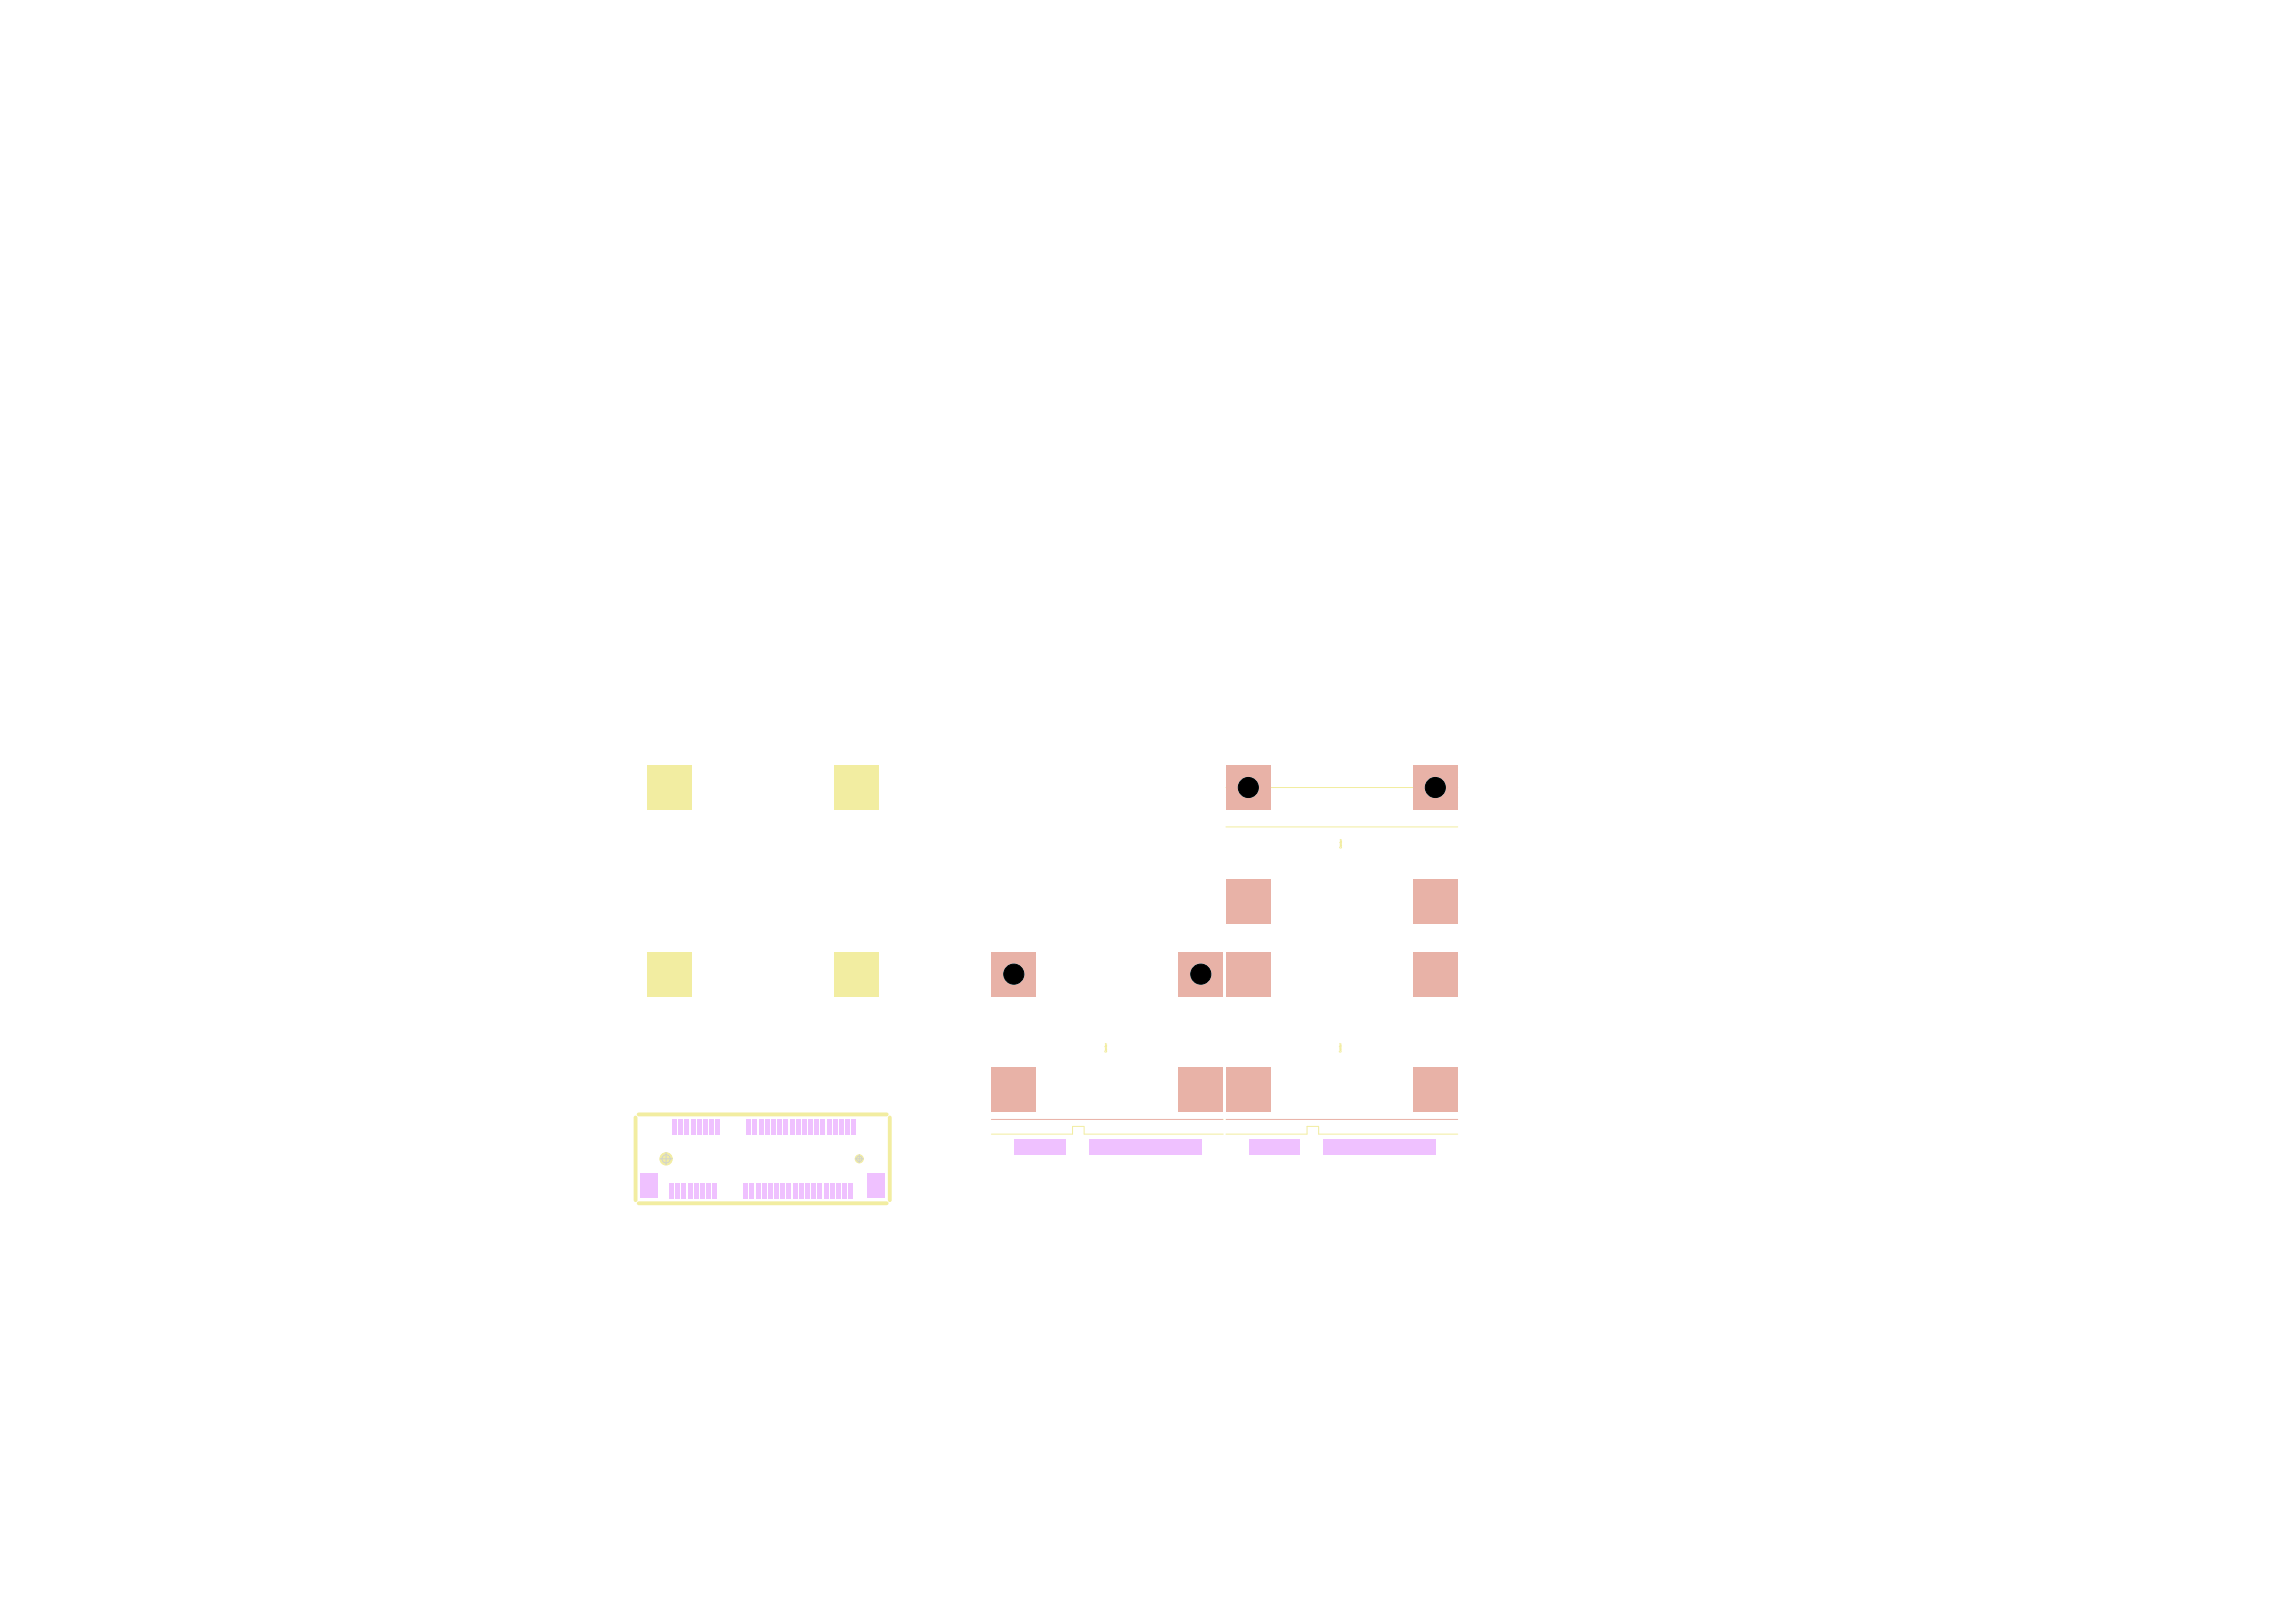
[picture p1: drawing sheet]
<svg xmlns="http://www.w3.org/2000/svg" width="297mm" height="210mm" viewBox="0 0 297 210" stroke-linecap="round" stroke-linejoin="round" font-family="sans-serif">
<defs><g id="words">
<g font-size=".3" fill="#f2eda1">
<text x="173.7" y="109.8" transform="rotate(-90 173.7 109.8)">Center</text>
<text x="143.3" y="136.2" transform="rotate(-90 143.3 136.2)">Center</text>
<text x="173.6" y="136.2" transform="rotate(-90 173.6 136.2)">Center</text>
</g>
</g></defs>
<g fill="#c83434">
<path d="M131.3 147.4h.6v2h-.6z"/>
<path d="M132.1 147.4h.6v2h-.6z"/>
<path d="M132.9 147.4h.6v2h-.6z"/>
<path d="M133.7 147.4h.6v2h-.6z"/>
<path d="M134.5 147.4h.6v2h-.6z"/>
<path d="M135.3 147.4h.6v2h-.6z"/>
<path d="M136.1 147.4h.6v2h-.6z"/>
<path d="M136.9 147.4h.6v2h-.6z"/>
<path d="M140.9 147.4h.6v2h-.6z"/>
<path d="M141.7 147.4h.6v2h-.6z"/>
<path d="M142.5 147.4h.6v2h-.6z"/>
<path d="M143.3 147.4h.6v2h-.6z"/>
<path d="M144.1 147.4h.6v2h-.6z"/>
<path d="M144.9 147.4h.6v2h-.6z"/>
<path d="M145.7 147.4h.6v2h-.6z"/>
<path d="M146.5 147.4h.6v2h-.6z"/>
<path d="M147.3 147.4h.6v2h-.6z"/>
<path d="M148.1 147.4h.6v2h-.6z"/>
<path d="M148.9 147.4h.6v2h-.6z"/>
<path d="M149.7 147.4h.6v2h-.6z"/>
<path d="M150.5 147.4h.6v2h-.6z"/>
<path d="M151.3 147.4h.6v2h-.6z"/>
<path d="M152.1 147.4h.6v2h-.6z"/>
<path d="M152.9 147.4h.6v2h-.6z"/>
<path d="M153.7 147.4h.6v2h-.6z"/>
<path d="M154.5 147.4h.6v2h-.6z"/>
<path d="M161.6 147.4h.6v2h-.6z"/>
<path d="M162.4 147.4h.6v2h-.6z"/>
<path d="M163.2 147.4h.6v2h-.6z"/>
<path d="M164 147.4h.7v2h-.7z"/>
<path d="M164.8 147.4h.7v2h-.7z"/>
<path d="M165.6 147.4h.7v2h-.7z"/>
<path d="M166.4 147.4h.7v2h-.7z"/>
<path d="M167.2 147.4h.7v2h-.7z"/>
<path d="M171.2 147.4h.6v2h-.6z"/>
<path d="M172 147.4h.6v2h-.6z"/>
<path d="M172.8 147.4h.6v2h-.6z"/>
<path d="M173.6 147.4h.6v2h-.6z"/>
<path d="M174.4 147.4h.6v2h-.6z"/>
<path d="M175.2 147.4h.6v2h-.6z"/>
<path d="M176 147.4h.6v2h-.6z"/>
<path d="M176.8 147.4h.6v2h-.6z"/>
<path d="M177.6 147.4h.6v2h-.6z"/>
<path d="M178.4 147.4h.6v2h-.6z"/>
<path d="M179.2 147.4h.6v2h-.6z"/>
<path d="M180.1 147.4h.5v2h-.5z"/>
<path d="M180.9 147.4h.5v2h-.5z"/>
<path d="M181.7 147.4h.5v2h-.5z"/>
<path d="M182.5 147.4h.5v2h-.5z"/>
<path d="M183.3 147.4h.5v2h-.5z"/>
<path d="M184.1 147.4h.5v2h-.5z"/>
<path d="M184.9 147.4h.6v2h-.6z"/>
<path d="M82.9 151.9h2.3v3.2h-2.3z"/>
<path d="M112.2 151.9h2.3v3.2h-2.3z"/>
<path d="M86.6 153.1h.6v2h-.6z"/>
<path d="M87 144.9h.6v2h-.6z"/>
<path d="M87.4 153.1h.6v2h-.6z"/>
<path d="M87.8 144.9h.6v2h-.6z"/>
<path d="M88.2 153.1h.6v2h-.6z"/>
<path d="M88.6 144.9h.6v2h-.6z"/>
<path d="M89 153.1h.6v2h-.6z"/>
<path d="M89.4 144.9h.6v2h-.6z"/>
<path d="M89.8 153.1h.6v2h-.6z"/>
<path d="M90.2 144.9h.6v2h-.6z"/>
<path d="M90.6 153.1h.6v2h-.6z"/>
<path d="M91 144.9h.6v2h-.6z"/>
<path d="M91.4 153.1h.6v2h-.6z"/>
<path d="M91.8 144.9h.6v2h-.6z"/>
<path d="M92.2 153.1h.6v2h-.6z"/>
<path d="M92.6 144.9h.6v2h-.6z"/>
<path d="M96.2 153.1h.6v2h-.6z"/>
<path d="M96.6 144.9h.6v2h-.6z"/>
<path d="M97 153.1h.6v2h-.6z"/>
<path d="M97.4 144.9h.6v2h-.6z"/>
<path d="M97.8 153.1h.6v2h-.6z"/>
<path d="M98.2 144.9h.6v2h-.6z"/>
<path d="M98.6 153.1h.6v2h-.6z"/>
<path d="M99 144.9h.6v2h-.6z"/>
<path d="M99.4 153.1h.6v2h-.6z"/>
<path d="M99.8 144.9h.6v2h-.6z"/>
<path d="M100.2 153.1h.6v2h-.6z"/>
<path d="M100.6 144.9h.6v2h-.6z"/>
<path d="M101 153.1h.6v2h-.6z"/>
<path d="M101.4 144.9h.6v2h-.6z"/>
<path d="M101.8 153.1h.6v2h-.6z"/>
<path d="M102.2 144.9h.6v2h-.6z"/>
<path d="M102.6 153.1h.6v2h-.6z"/>
<path d="M103 144.9h.6v2h-.6z"/>
<path d="M103.4 153.1h.6v2h-.6z"/>
<path d="M103.8 144.9h.6v2h-.6z"/>
<path d="M104.2 153.1h.6v2h-.6z"/>
<path d="M104.6 144.9h.6v2h-.6z"/>
<path d="M105 153.1h.6v2h-.6z"/>
<path d="M105.4 144.9h.6v2h-.6z"/>
<path d="M105.8 153.1h.6v2h-.6z"/>
<path d="M106.2 144.9h.6v2h-.6z"/>
<path d="M106.6 153.1h.6v2h-.6z"/>
<path d="M107 144.9h.6v2h-.6z"/>
<path d="M107.4 153.1h.6v2h-.6z"/>
<path d="M107.8 144.9h.6v2h-.6z"/>
<path d="M108.2 153.1h.6v2h-.6z"/>
<path d="M108.6 144.9h.6v2h-.6z"/>
<path d="M109 153.1h.6v2h-.6z"/>
<path d="M109.4 144.9h.6v2h-.6z"/>
<path d="M109.8 153.1h.6v2h-.6z"/>
<path d="M110.2 144.9h.6v2h-.6z"/>
</g>
<g fill="#4d7fc4">
<path d="M131.7 147.4h.6v2h-.6z"/>
<path d="M132.5 147.4h.6v2h-.6z"/>
<path d="M133.3 147.4h.6v2h-.6z"/>
<path d="M134.1 147.4h.6v2h-.6z"/>
<path d="M134.9 147.4h.6v2h-.6z"/>
<path d="M135.7 147.4h.6v2h-.6z"/>
<path d="M136.5 147.4h.6v2h-.6z"/>
<path d="M137.3 147.4h.6v2h-.6z"/>
<path d="M141.3 147.4h.6v2h-.6z"/>
<path d="M142.1 147.4h.6v2h-.6z"/>
<path d="M142.9 147.4h.6v2h-.6z"/>
<path d="M143.7 147.4h.6v2h-.6z"/>
<path d="M144.5 147.4h.6v2h-.6z"/>
<path d="M145.3 147.4h.6v2h-.6z"/>
<path d="M146.1 147.4h.6v2h-.6z"/>
<path d="M146.9 147.4h.6v2h-.6z"/>
<path d="M147.7 147.4h.6v2h-.6z"/>
<path d="M148.5 147.4h.6v2h-.6z"/>
<path d="M149.3 147.4h.6v2h-.6z"/>
<path d="M150.1 147.4h.6v2h-.6z"/>
<path d="M150.9 147.4h.6v2h-.6z"/>
<path d="M151.7 147.4h.6v2h-.6z"/>
<path d="M152.5 147.4h.6v2h-.6z"/>
<path d="M153.3 147.4h.6v2h-.6z"/>
<path d="M154.1 147.4h.6v2h-.6z"/>
<path d="M154.9 147.4h.6v2h-.6z"/>
<path d="M162 147.4h.6v2h-.6z"/>
<path d="M162.8 147.4h.6v2h-.6z"/>
<path d="M163.6 147.4h.7v2h-.7z"/>
<path d="M164.4 147.4h.7v2h-.7z"/>
<path d="M165.2 147.4h.7v2h-.7z"/>
<path d="M166 147.4h.6v2h-.6z"/>
<path d="M166.8 147.4h.6v2h-.6z"/>
<path d="M167.6 147.4h.6v2h-.6z"/>
<path d="M171.7 147.4h.5v2h-.5z"/>
<path d="M172.5 147.4h.5v2h-.5z"/>
<path d="M173.3 147.4h.5v2h-.5z"/>
<path d="M174.1 147.4h.6v2h-.6z"/>
<path d="M174.9 147.4h.6v2h-.6z"/>
<path d="M175.7 147.4h.6v2h-.6z"/>
<path d="M176.5 147.4h.6v2h-.6z"/>
<path d="M177.2 147.4h.7v2h-.7z"/>
<path d="M178 147.4h.7v2h-.7z"/>
<path d="M178.8 147.4h.7v2h-.7z"/>
<path d="M179.6 147.4h.7v2h-.7z"/>
<path d="M180.4 147.4h.7v2h-.7z"/>
<path d="M181.2 147.4h.6v2h-.6z"/>
<path d="M182 147.4h.6v2h-.6z"/>
<path d="M182.8 147.4h.6v2h-.6z"/>
<path d="M183.6 147.4h.6v2h-.6z"/>
<path d="M184.4 147.4h.6v2h-.6z"/>
<path d="M185.2 147.4h.6v2h-.6z"/>
</g>
<path d="M158.6 101.9h30.1M158.6 107h30.1M140.3 145.8v1h18M140.3 145.8h-1.5v1h-10.5M170.6 145.8h-1.5v1h-10.5M170.6 145.8v1h18.1" fill="none" stroke="#f2eda1" stroke-width=".13"/>
<path d="M82.3 144.6v10.7M82.6 155.7h32.1M82.6 144.2h32.1M115.1 144.6v10.7" fill="none" stroke="#f2eda1" stroke-width=".5"/>
<g fill="#f2eda1" stroke="#f2eda1" stroke-width=".13">
<circle cx="131.2" cy="126" r="1.3"/>
<circle cx="155.4" cy="126" r="1.3"/>
<circle cx="161.6" cy="101.9" r="1.3"/>
<circle cx="185.7" cy="101.9" r="1.3"/>
<circle cx="111.2" cy="149.9" r=".53"/>
<circle cx="86.2" cy="149.9" r=".8"/>
</g>
<g fill="#f2eda1">
<path d="M83.7 123.2h5.8v5.8h-5.8z"/>
<path d="M83.7 99h5.8v5.8h-5.8z"/>
<path d="M107.9 99h5.8v5.8h-5.8z"/>
<path d="M107.9 123.2h5.8v5.8h-5.8z"/>
</g>
<path d="M128.3 144.9h30M158.6 144.9h30.1" fill="none" stroke="#e8b2a7" stroke-width=".13"/>
<g fill="#e8b2a7">
<path d="M152.5 123.2h5.8v5.8h-5.8z"/>
<path d="M152.5 138.1h5.8v5.8h-5.8z"/>
<path d="M128.3 138.1h5.8v5.8h-5.8z"/>
<path d="M128.3 123.2h5.8v5.8h-5.8z"/>
<path d="M182.8 123.2h5.9v5.8h-5.9z"/>
<path d="M182.8 138.1h5.9v5.8h-5.9z"/>
<path d="M158.6 138.1h5.8v5.8h-5.8z"/>
<path d="M158.6 123.2h5.8v5.8h-5.8z"/>
<path d="M158.6 99h5.8v5.8h-5.8z"/>
<path d="M182.8 99h5.9v5.8h-5.9z"/>
<path d="M158.6 113.7h5.8v5.8h-5.8z"/>
<path d="M182.8 113.7h5.9v5.8h-5.9z"/>
</g>
<g fill="#efc1ff">
<path d="M131.3 147.4h.6v2h-.6z"/>
<path d="M131.7 147.4h.6v2h-.6z"/>
<path d="M132.1 147.4h.6v2h-.6z"/>
<path d="M132.5 147.4h.6v2h-.6z"/>
<path d="M132.9 147.4h.6v2h-.6z"/>
<path d="M133.3 147.4h.6v2h-.6z"/>
<path d="M133.7 147.4h.6v2h-.6z"/>
<path d="M134.1 147.4h.6v2h-.6z"/>
<path d="M134.5 147.4h.6v2h-.6z"/>
<path d="M134.9 147.4h.6v2h-.6z"/>
<path d="M135.3 147.4h.6v2h-.6z"/>
<path d="M135.7 147.4h.6v2h-.6z"/>
<path d="M136.1 147.4h.6v2h-.6z"/>
<path d="M136.5 147.4h.6v2h-.6z"/>
<path d="M136.9 147.4h.6v2h-.6z"/>
<path d="M137.3 147.4h.6v2h-.6z"/>
<path d="M140.9 147.4h.6v2h-.6z"/>
<path d="M141.3 147.4h.6v2h-.6z"/>
<path d="M141.7 147.4h.6v2h-.6z"/>
<path d="M142.1 147.4h.6v2h-.6z"/>
<path d="M142.5 147.4h.6v2h-.6z"/>
<path d="M142.9 147.4h.6v2h-.6z"/>
<path d="M143.3 147.4h.6v2h-.6z"/>
<path d="M143.7 147.4h.6v2h-.6z"/>
<path d="M144.1 147.4h.6v2h-.6z"/>
<path d="M144.5 147.4h.6v2h-.6z"/>
<path d="M144.9 147.4h.6v2h-.6z"/>
<path d="M145.3 147.4h.6v2h-.6z"/>
<path d="M145.7 147.4h.6v2h-.6z"/>
<path d="M146.1 147.4h.6v2h-.6z"/>
<path d="M146.5 147.4h.6v2h-.6z"/>
<path d="M146.9 147.4h.6v2h-.6z"/>
<path d="M147.3 147.4h.6v2h-.6z"/>
<path d="M147.7 147.4h.6v2h-.6z"/>
<path d="M148.1 147.4h.6v2h-.6z"/>
<path d="M148.5 147.4h.6v2h-.6z"/>
<path d="M148.9 147.4h.6v2h-.6z"/>
<path d="M149.3 147.4h.6v2h-.6z"/>
<path d="M149.7 147.4h.6v2h-.6z"/>
<path d="M150.1 147.4h.6v2h-.6z"/>
<path d="M150.5 147.4h.6v2h-.6z"/>
<path d="M150.9 147.4h.6v2h-.6z"/>
<path d="M151.3 147.4h.6v2h-.6z"/>
<path d="M151.7 147.4h.6v2h-.6z"/>
<path d="M152.1 147.4h.6v2h-.6z"/>
<path d="M152.5 147.4h.6v2h-.6z"/>
<path d="M152.9 147.4h.6v2h-.6z"/>
<path d="M153.3 147.4h.6v2h-.6z"/>
<path d="M153.7 147.4h.6v2h-.6z"/>
<path d="M154.1 147.4h.6v2h-.6z"/>
<path d="M154.5 147.4h.6v2h-.6z"/>
<path d="M154.9 147.4h.6v2h-.6z"/>
</g>
<g fill="#efc1ff" stroke="#efc1ff" stroke-width=".13">
<circle cx="131.2" cy="126" r="1.3"/>
<circle cx="155.4" cy="126" r="1.3"/>
</g>
<g fill="#efc1ff">
<path d="M161.6 147.4h.6v2h-.6z"/>
<path d="M162 147.4h.6v2h-.6z"/>
<path d="M162.4 147.4h.6v2h-.6z"/>
<path d="M162.8 147.4h.6v2h-.6z"/>
<path d="M163.2 147.4h.6v2h-.6z"/>
<path d="M163.6 147.4h.7v2h-.7z"/>
<path d="M164 147.4h.7v2h-.7z"/>
<path d="M164.4 147.4h.7v2h-.7z"/>
<path d="M164.8 147.4h.7v2h-.7z"/>
<path d="M165.2 147.4h.7v2h-.7z"/>
<path d="M165.6 147.4h.7v2h-.7z"/>
<path d="M166 147.4h.6v2h-.6z"/>
<path d="M166.4 147.4h.7v2h-.7z"/>
<path d="M166.8 147.4h.6v2h-.6z"/>
<path d="M167.2 147.4h.7v2h-.7z"/>
<path d="M167.6 147.4h.6v2h-.6z"/>
<path d="M171.2 147.4h.6v2h-.6z"/>
<path d="M171.7 147.4h.5v2h-.5z"/>
<path d="M172 147.4h.6v2h-.6z"/>
<path d="M172.5 147.4h.5v2h-.5z"/>
<path d="M172.8 147.4h.6v2h-.6z"/>
<path d="M173.3 147.4h.5v2h-.5z"/>
<path d="M173.6 147.4h.6v2h-.6z"/>
<path d="M174.1 147.4h.6v2h-.6z"/>
<path d="M174.4 147.4h.6v2h-.6z"/>
<path d="M174.9 147.4h.6v2h-.6z"/>
<path d="M175.2 147.4h.6v2h-.6z"/>
<path d="M175.7 147.4h.6v2h-.6z"/>
<path d="M176 147.4h.6v2h-.6z"/>
<path d="M176.5 147.4h.6v2h-.6z"/>
<path d="M176.8 147.4h.6v2h-.6z"/>
<path d="M177.2 147.4h.7v2h-.7z"/>
<path d="M177.6 147.4h.6v2h-.6z"/>
<path d="M178 147.4h.7v2h-.7z"/>
<path d="M178.4 147.4h.6v2h-.6z"/>
<path d="M178.8 147.4h.7v2h-.7z"/>
<path d="M179.2 147.4h.6v2h-.6z"/>
<path d="M179.6 147.4h.7v2h-.7z"/>
<path d="M180.1 147.4h.5v2h-.5z"/>
<path d="M180.4 147.4h.7v2h-.7z"/>
<path d="M180.9 147.4h.5v2h-.5z"/>
<path d="M181.2 147.4h.6v2h-.6z"/>
<path d="M181.7 147.4h.5v2h-.5z"/>
<path d="M182 147.4h.6v2h-.6z"/>
<path d="M182.5 147.4h.5v2h-.5z"/>
<path d="M182.8 147.4h.6v2h-.6z"/>
<path d="M183.3 147.4h.5v2h-.5z"/>
<path d="M183.6 147.4h.6v2h-.6z"/>
<path d="M184.1 147.4h.5v2h-.5z"/>
<path d="M184.4 147.4h.6v2h-.6z"/>
<path d="M184.9 147.4h.6v2h-.6z"/>
<path d="M185.2 147.4h.6v2h-.6z"/>
</g>
<g fill="#efc1ff" stroke="#efc1ff" stroke-width=".13">
<circle cx="161.6" cy="101.9" r="1.3"/>
<circle cx="185.7" cy="101.9" r="1.3"/>
</g>
<g fill="#efc1ff">
<path d="M82.9 151.9h2.3v3.2h-2.3z"/>
<path d="M112.2 151.9h2.3v3.2h-2.3z"/>
<path d="M86.6 153.1h.6v2h-.6z"/>
<path d="M87 144.9h.6v2h-.6z"/>
<path d="M87.4 153.1h.6v2h-.6z"/>
<path d="M87.8 144.9h.6v2h-.6z"/>
<path d="M88.2 153.1h.6v2h-.6z"/>
<path d="M88.6 144.9h.6v2h-.6z"/>
<path d="M89 153.1h.6v2h-.6z"/>
<path d="M89.4 144.9h.6v2h-.6z"/>
<path d="M89.8 153.1h.6v2h-.6z"/>
<path d="M90.2 144.9h.6v2h-.6z"/>
<path d="M90.6 153.1h.6v2h-.6z"/>
<path d="M91 144.9h.6v2h-.6z"/>
<path d="M91.4 153.1h.6v2h-.6z"/>
<path d="M91.8 144.9h.6v2h-.6z"/>
<path d="M92.2 153.1h.6v2h-.6z"/>
<path d="M92.6 144.9h.6v2h-.6z"/>
<path d="M96.2 153.1h.6v2h-.6z"/>
<path d="M96.6 144.9h.6v2h-.6z"/>
<path d="M97 153.1h.6v2h-.6z"/>
<path d="M97.4 144.9h.6v2h-.6z"/>
<path d="M97.8 153.1h.6v2h-.6z"/>
<path d="M98.2 144.9h.6v2h-.6z"/>
<path d="M98.6 153.1h.6v2h-.6z"/>
<path d="M99 144.9h.6v2h-.6z"/>
<path d="M99.4 153.1h.6v2h-.6z"/>
<path d="M99.8 144.9h.6v2h-.6z"/>
<path d="M100.2 153.1h.6v2h-.6z"/>
<path d="M100.6 144.9h.6v2h-.6z"/>
<path d="M101 153.1h.6v2h-.6z"/>
<path d="M101.4 144.9h.6v2h-.6z"/>
<path d="M101.8 153.1h.6v2h-.6z"/>
<path d="M102.2 144.9h.6v2h-.6z"/>
<path d="M102.6 153.1h.6v2h-.6z"/>
<path d="M103 144.9h.6v2h-.6z"/>
<path d="M103.4 153.1h.6v2h-.6z"/>
<path d="M103.8 144.9h.6v2h-.6z"/>
<path d="M104.2 153.1h.6v2h-.6z"/>
<path d="M104.6 144.9h.6v2h-.6z"/>
<path d="M105 153.1h.6v2h-.6z"/>
<path d="M105.4 144.9h.6v2h-.6z"/>
<path d="M105.8 153.1h.6v2h-.6z"/>
<path d="M106.2 144.9h.6v2h-.6z"/>
<path d="M106.6 153.1h.6v2h-.6z"/>
<path d="M107 144.9h.6v2h-.6z"/>
<path d="M107.4 153.1h.6v2h-.6z"/>
<path d="M107.8 144.9h.6v2h-.6z"/>
<path d="M108.2 153.1h.6v2h-.6z"/>
<path d="M108.6 144.9h.6v2h-.6z"/>
<path d="M109 153.1h.6v2h-.6z"/>
<path d="M109.4 144.9h.6v2h-.6z"/>
<path d="M109.8 153.1h.6v2h-.6z"/>
<path d="M110.2 144.9h.6v2h-.6z"/>
</g>
<g fill="#9afff8" stroke="#9afff8" stroke-width=".13">
<circle cx="131.2" cy="126" r="1.3"/>
<circle cx="155.4" cy="126" r="1.3"/>
<circle cx="161.6" cy="101.9" r="1.3"/>
<circle cx="185.7" cy="101.9" r="1.3"/>
</g>
<g fill="none" stroke="#d0d2cd" stroke-width=".13">
<path d="M85.4 150h1.6M86.2 149.2v1.6M110.7 150h1M111.2 149.4v1.1"/>
<circle cx="86.2" cy="150" r=".53"/>
<circle cx="111.2" cy="149.9" r=".35"/>
</g>
<g fill="#000" stroke="#000" stroke-width=".13">
<circle cx="161.6" cy="101.9" r="1.3"/>
<circle cx="185.7" cy="101.9" r="1.3"/>
<circle cx="131.2" cy="126" r="1.3"/>
<circle cx="155.4" cy="126" r="1.3"/>
</g>
<use href="#words"/>
</svg>
